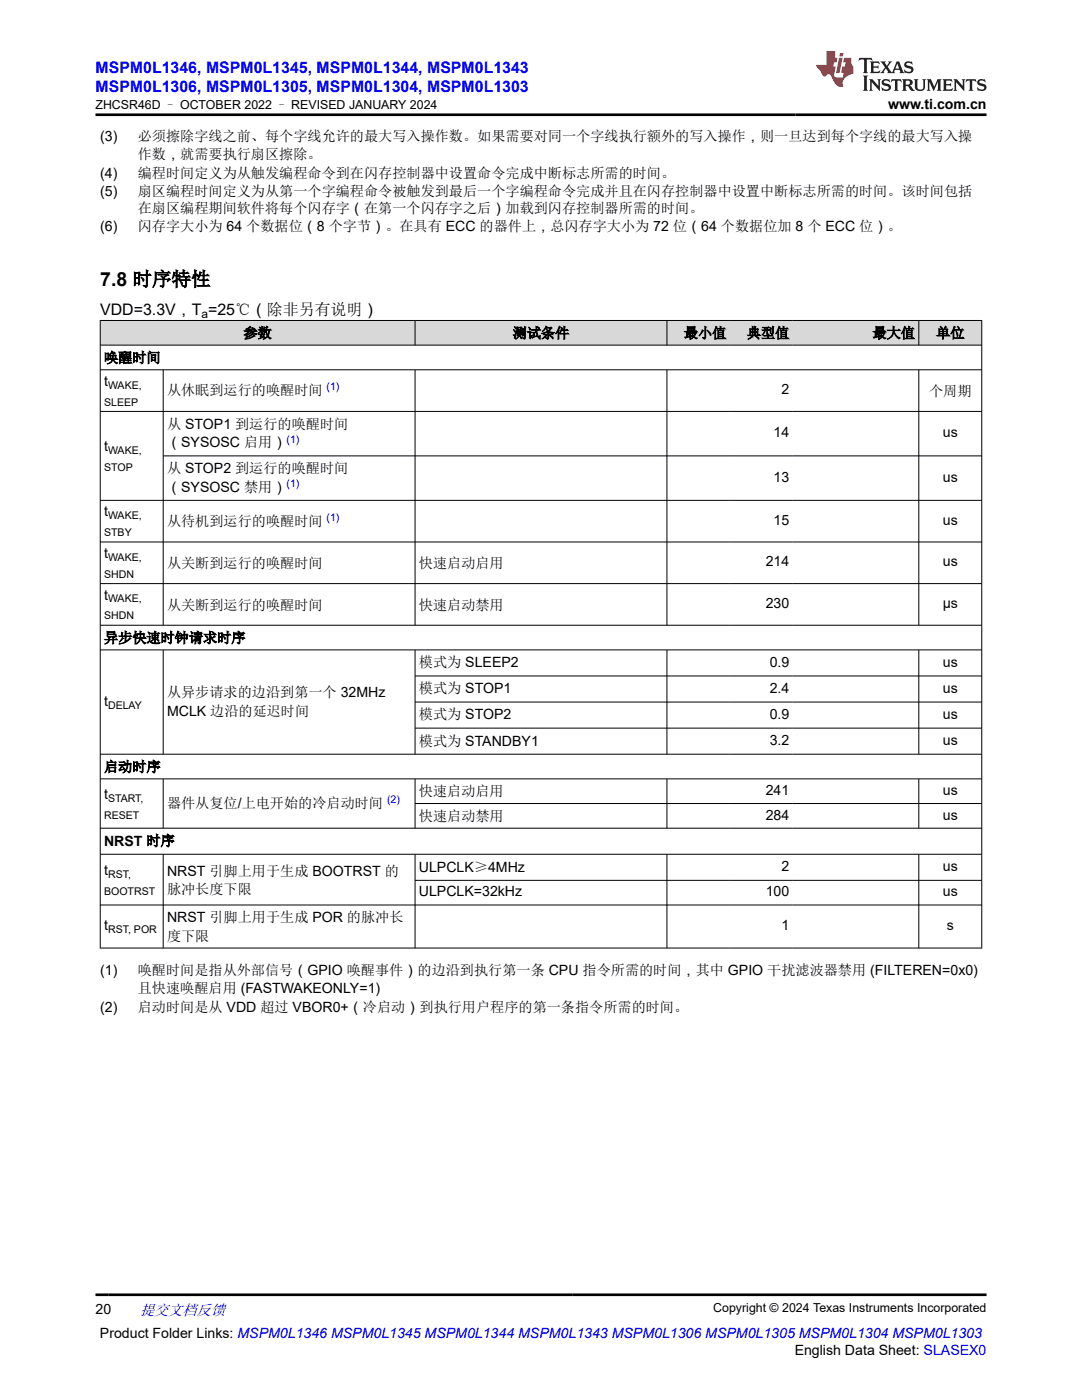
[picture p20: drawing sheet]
<svg xmlns="http://www.w3.org/2000/svg" width="216mm" height="279mm" viewBox="0 0 216 279" stroke-linecap="round" stroke-linejoin="round" font-family="sans-serif">
<defs><g id="words">
<text font-size="3.9" x="20" y="57">7.8 时序特性</text>
<g font-size="3.2" fill="#00f">
<text x="19" y="14.5">MSPM0L1346, MSPM0L1345, MSPM0L1344, MSPM0L1343</text>
<text x="19" y="18.3">MSPM0L1306, MSPM0L1305, MSPM0L1304, MSPM0L1303</text>
</g>
<text font-size="3.2" x="20" y="62.8">VDD=3.3V，T =25℃（除非另有说明）</text>
<text font-size="3" fill="#00f" x="27.9" y="262.4">提交文档反馈</text>
<g font-size="2.8">
<text x="177.2" y="21.7">www.ti.com.cn</text>
<text x="20" y="28.1">(3)</text>
<text x="27.5" y="28.1">必须擦除字线之前、每个字线允许的最大写入操作数。如果需要对同一个字线执行额外的写入操作，则一旦达到每个字线的最大写入操</text>
<text x="20" y="35.4">(4)</text>
<text x="27.5" y="31.8">作数，就需要执行扇区擦除。</text>
<text x="27.5" y="35.4">编程时间定义为从触发编程命令到在闪存控制器中设置命令完成中断标志所需的时间。</text>
<text x="20" y="39.1">(5)</text>
<text x="27.5" y="39.1">扇区编程时间定义为从第一个字编程命令被触发到最后一个字编程命令完成并且在闪存控制器中设置中断标志所需的时间。该时间包括</text>
<text x="20" y="46.2">(6)</text>
<text x="27.5" y="42.5">在扇区编程期间软件将每个闪存字（在第一个闪存字之后）加载到闪存控制器所需的时间。</text>
<text x="27.5" y="46.2">闪存字大小为 64 个数据位（8 个字节）。在具有 ECC 的器件上，总闪存字大小为 72 位（64 个数据位加 8 个 ECC 位）。</text>
<text x="48.6" y="67.4">参数</text>
<text x="102.3" y="67.4">测试条件</text>
<text x="136.5" y="67.4">最小值</text>
<text x="149" y="67.4">典型值</text>
<text x="174.1" y="67.4">最大值</text>
<text x="186.8" y="67.4">单位</text>
<text x="20.8" y="72.4">唤醒时间</text>
<text x="20.8" y="77">t</text>
<text x="33.3" y="78.8">从休眠到运行的唤醒时间</text>
<text x="155.9" y="78.7">2</text>
<text x="185.4" y="79">个周期</text>
<text x="33.3" y="85.6">从 STOP1 到运行的唤醒时间</text>
<text x="33.3" y="89.3">（SYSOSC 启用）</text>
<text x="154.4" y="87.3">14</text>
<text x="188.1" y="87.3">us</text>
<text x="20.8" y="90">t</text>
<text x="33.3" y="94.5">从 STOP2 到运行的唤醒时间</text>
<text x="33.3" y="98.1">（SYSOSC 禁用）</text>
<text x="154.4" y="96.1">13</text>
<text x="188.1" y="96.1">us</text>
<text x="20.8" y="103">t</text>
<text x="33.3" y="104.9">从待机到运行的唤醒时间</text>
<text x="154.4" y="104.7">15</text>
<text x="188.1" y="104.7">us</text>
<text x="20.8" y="111.4">t</text>
<text x="33.3" y="113.3">从关断到运行的唤醒时间</text>
<text x="83.6" y="113.3">快速启动启用</text>
<text x="152.8" y="113">214</text>
<text x="188.1" y="113">us</text>
<text x="20.8" y="119.7">t</text>
<text x="33.3" y="121.6">从关断到运行的唤醒时间</text>
<text x="83.6" y="121.6">快速启动禁用</text>
<text x="152.8" y="121.4">230</text>
<text x="188.1" y="121.4">µs</text>
<text x="20.8" y="128.3">异步快速时钟请求时序</text>
<text x="83.6" y="133.2">模式为 SLEEP2</text>
<text x="153.6" y="133">0.9</text>
<text x="188.1" y="133">us</text>
<text x="20.8" y="140.8">t</text>
<text x="33.3" y="139.1">从异步请求的边沿到第一个 32MHz</text>
<text x="33.3" y="142.8">MCLK 边沿的延迟时间</text>
<text x="83.6" y="138.4">模式为 STOP1</text>
<text x="83.6" y="143.6">模式为 STOP2</text>
<text x="153.6" y="138.2">2.4</text>
<text x="153.6" y="143.4">0.9</text>
<text x="188.1" y="138.2">us</text>
<text x="188.1" y="143.4">us</text>
<text x="83.6" y="148.8">模式为 STANDBY1</text>
<text x="153.6" y="148.6">3.2</text>
<text x="188.1" y="148.6">us</text>
<text x="20.8" y="154">启动时序</text>
<text x="20.8" y="159.4">t</text>
<text x="33.3" y="161.2">器件从复位/上电开始的冷启动时间</text>
<text x="83.6" y="158.9">快速启动启用</text>
<text x="152.8" y="158.6">241</text>
<text x="188.1" y="158.6">us</text>
<text x="83.6" y="163.8">快速启动禁用</text>
<text x="152.8" y="163.6">284</text>
<text x="188.1" y="163.6">us</text>
<text x="20.8" y="168.8">NRST 时序</text>
<text x="83.6" y="174">ULPCLK≥4MHz</text>
<text x="155.9" y="173.8">2</text>
<text x="188.1" y="173.8">us</text>
<text x="20.8" y="174.6">t</text>
<text x="33.3" y="174.7">NRST 引脚上用于生成 BOOTRST 的</text>
<text x="33.3" y="178.4">脉冲长度下限</text>
<text x="83.6" y="178.9">ULPCLK=32kHz</text>
<text x="152.8" y="178.9">100</text>
<text x="188.1" y="178.9">us</text>
<text x="20.8" y="185.6">t</text>
<text x="33.3" y="184.1">NRST 引脚上用于生成 POR 的脉冲长</text>
<text x="155.9" y="185.6">1</text>
<text x="188.9" y="185.6">s</text>
<text x="33.3" y="187.8">度下限</text>
<text x="20" y="194.6">(1)</text>
<text x="27.5" y="194.6">唤醒时间是指从外部信号（GPIO 唤醒事件）的边沿到执行第一条 CPU 指令所需的时间，其中 GPIO 干扰滤波器禁用 (FILTEREN=0x0)</text>
<text x="20" y="201.9">(2)</text>
<text x="27.5" y="198.2">且快速唤醒启用 (FASTWAKEONLY=1)</text>
<text x="27.5" y="201.9">启动时间是从 VDD 超过 VBOR0+（冷启动）到执行用户程序的第一条指令所需的时间。</text>
<text x="19" y="262.1">20</text>
<text x="19.9" y="266.9">Product Folder Links: MSPM0L1346 MSPM0L1345 MSPM0L1344 MSPM0L1343 MSPM0L1306 MSPM0L1305 MSPM0L1304 MSPM0L1303</text>
<text x="158.6" y="270.3">English Data Sheet: SLASEX0</text>
</g>
<g font-size="2.5">
<text x="19" y="21.8">ZHCSR46D – OCTOBER 2022 – REVISED JANUARY 2024</text>
<text x="142.3" y="261.8">Copyright © 2024 Texas Instruments Incorporated</text>
</g>
<text font-size="2.4" x="40.2" y="63.4">a</text>
<g font-size="2.1">
<text x="21.6" y="77.6">WAKE,</text>
<text x="20.8" y="80.9">SLEEP</text>
<text x="20.8" y="94">STOP</text>
<text x="21.6" y="90.6">WAKE,</text>
<text x="20.8" y="107">STBY</text>
<text x="21.6" y="103.6">WAKE,</text>
<text x="21.6" y="111.9">WAKE,</text>
<text x="20.8" y="115.3">SHDN</text>
<text x="20.8" y="123.6">SHDN</text>
<text x="21.6" y="120.2">WAKE,</text>
<text x="21.6" y="141.4">DELAY</text>
<text x="21.6" y="160">START,</text>
<text x="20.8" y="163.4">RESET</text>
<text x="20.8" y="178.5">BOOTRST</text>
<text x="21.6" y="175.2">RST,</text>
<text x="21.6" y="186.2">RST, POR</text>
</g>
<g font-size="2.1" fill="#00f">
<text x="65.2" y="77.9">(1)</text>
<text x="57.2" y="88.3">(1)</text>
<text x="57.2" y="97.2">(1)</text>
<text x="65.2" y="103.9">(1)</text>
<text x="77.2" y="160.3">(2)</text>
</g>
</g></defs>
<g fill="#d8d8d8">
<path d="M20 64h175.9v4.9h-175.9z" fill-rule="evenodd"/>
<path d="M20.1 64h62.7v4.8h-62.7z" fill-rule="evenodd"/>
<path d="M82.9 64h50.1v4.8h-50.1z" fill-rule="evenodd"/>
<path d="M133.1 64h12.5v4.8h-12.5z" fill-rule="evenodd"/>
<path d="M145.6 64h12.6v4.8h-12.6z" fill-rule="evenodd"/>
<path d="M158.2 64h25.1v4.8h-25.1z" fill-rule="evenodd"/>
<path d="M183.4 64h12.4v4.8h-12.4z" fill-rule="evenodd"/>
</g>
<g fill="none" stroke="#000" stroke-width=".2">
<path d="M19.9 64h176.1M19.9 68.9h176.1M19.9 73.8h176.1M20 63.9v125.4M32.6 73.8v51M82.8 63.9v5M82.8 73.8v51M133.1 63.9v5M133.1 73.8v51M183.3 63.9v5M183.3 73.8v51M195.9 63.9v125.4"/>
<path d="M19.9 82.1h176.1M32.6 91h163.4M196 99.9h-176.1M19.9 108.2h176.1M19.9 116.5h176.1M19.9 124.8h176.1M19.9 129.7h176.1M32.6 129.7v20.9M82.8 129.7v20.9M82.8 134.9h113.2M133.1 129.7v20.9M183.3 129.7v20.9"/>
<path d="M19.9 155.4h176.1M32.6 155.4v9.9M82.8 155.4v9.9M82.8 140.1h113.2M82.8 145.3h113.2M133.1 155.4v9.9M183.3 155.4v9.9M196 150.5h-176.1M19.9 165.3h176.1M19.9 170.5h176.1M32.6 170.5v18.8M82.8 170.5v18.8"/>
<path d="M82.8 160.4h113.2M82.8 175.7h113.2M133.1 170.5v18.8M183.3 170.5v18.8M19.9 189.2h176.1M196 180.6h-176.1"/>
</g>
<path d="M171.5 11.6l-.2 .5 .5-.2h.6v.1v2.2l-.2 .4h1l-.2-.4v-2.2v-.1h.5l.5 .2-.1-.5zM173.6 12.3l.2 .4v1.5l-.2 .4h1.9l.1-.6a1.08 1.08 0 0 1-1.3 .2v-.7h.6l.4 .2v-.7l-.4 .2h-.6v-.5l.2-.2a1 1 0 0 1 1 .3l-.1-.5zM175.7 12.3l.9 1.1-1 1.2h.9l-.2-.2 .5-.8 .4 .8-.2 .2h1.6l-.2-.2 .2-.5h.9l.1 .5-.1 .2h.9l-.2-.3-.8-2h-.5l-.9 2.2-.9-1.1 .9-1.1h-.8l.2 .2-.4 .6-.4-.6 .2-.2zM179 12.7l.4 1h-.7zM180.7 12.4a.65 .65 0 0 0-.2 .7 .65 .65 0 0 0 .6 .5l.6 .1 .1 .3a.79 .79 0 0 1-.7 .4 .79 .79 0 0 1-.7-.5l.1 .7 .2-.1a.93 .93 0 0 0 1.1 .1 .93 .93 0 0 0 .4-1 1.46 1.46 0 0 0-1.2-.6l-.1-.3a1.09 1.09 0 0 1 1.2 .2l-.2-.6-.1 .1-.5-.2zM172.2 15.1l.2 .4v2.2l-.2 .4h1l-.2-.4v-2.2l.2-.4zM173.4 15.8l.2 .4v1.5l-.2 .4h.8l-.3-.4 .1-1.3 1.6 1.8v-2l.2-.4h-.7l.1 .2 .1 1.1-1.2-1.3zM176.2 15.9a.65 .65 0 0 0-.2 .8 .65 .65 0 0 0 .6 .4l.6 .2 .1 .2a.79 .79 0 0 1-.7 .4 .79 .79 0 0 1-.7-.5l.1 .7 .2-.1a.93 .93 0 0 0 1.1 .1 .93 .93 0 0 0 .4-.9 1.46 1.46 0 0 0-1.2-.6l-.1-.4a1.09 1.09 0 0 1 1.2 .2l-.1-.6-.2 .1-.5-.1zM177.9 15.8l-.1 .6a.63 .63 0 0 1 .8-.3v1.6l-.3 .4h1l-.2-.4v-1.6a.66 .66 0 0 1 .8 .3l-.1-.6zM180 15.8l.2 .4v1.5l-.2 .4h1l-.2-.2-.1-.7h.5l.1 .2a.79 .79 0 0 0 1.2 .6l-1-.9a.61 .61 0 0 0 .6-.6 .61 .61 0 0 0-.5-.7zM180.8 16.1h.1a.47 .47 0 0 1 .5 .1 .47 .47 0 0 1 .1 .5l-.1 .1-.7 .1zM182.3 15.8l.2 .2a2.27 2.27 0 0 0 .4 2 1.04 1.04 0 0 0 1.7-.7v-1.3l.2-.2h-.8l.2 .4v1.1a.6 .6 0 0 1-.6 .6 .6 .6 0 0 1-.6-.6v-1.1l.3-.4zM184.9 15.8l.2 .4v1.5l-.2 .4h.8l-.3-.4v-1.4l.9 1.9 .9-1.9v1.4l-.3 .4h1l-.2-.4v-1.5l.2-.4h-.8l-.7 1.5-.6-1.5zM188.1 15.8l.2 .4v1.5l-.2 .4h1.9l.1-.6a1.09 1.09 0 0 1-1.3 .2v-.7h.6l.4 .2v-.6l-.4 .2h-.6v-.6l.2-.1a1.01 1.01 0 0 1 1 .3l-.1-.6zM190.2 15.8l.3 .4v1.5l-.3 .4h.8l-.2-.4v-1.3l1.6 1.8v-2l.2-.4h-.7l.2 .2v1.1l-1.2-1.3zM192.8 15.8l-.1 .6a.63 .63 0 0 1 .8-.3v1.6l-.3 .4h1l-.2-.4v-1.6a.66 .66 0 0 1 .8 .3l-.1-.6zM195.2 15.9a.65 .65 0 0 0-.2 .8 .65 .65 0 0 0 .6 .4l.6 .2 .2 .2a.79 .79 0 0 1-.7 .4 .79 .79 0 0 1-.7-.5l.1 .7 .2-.1a.93 .93 0 0 0 1 .1 .93 .93 0 0 0 .5-.9 1.46 1.46 0 0 0-1.3-.6v-.4a1.09 1.09 0 0 1 1.2 .2l-.2-.6-.2 .1-.5-.1z" fill="#231f20"/>
<path d="M164.9 10.2v2.8h-2l.1 .3 .8 1a.95 .95 0 0 0 1 .9 .59 .59 0 0 1 .5-.4 .59 .59 0 0 1 .5 .4l.4 .7a1.59 1.59 0 0 0 2.1 1.4 1.61 1.61 0 0 1 1-2.3l1-.3-.1-1.5a1.59 1.59 0 0 1-.3-1.7h-1.5l-.2 .9h.6l-.2 .9h-.5l-.2 1v.2l.4 .1-.1 .9h-.7a.73 .73 0 0 1-1-.7l.3-1.5h-.5l.1-.9h.5l.2-.9h-.5v-1.3zM167.4 11.5l-.6 3.1h.7l.6-3.1zM167.6 10.6l-.1 .6h.7l.1-.6z" fill="#ed1c24"/>
<path d="M19 22.9h177.8M19 258.4h177.8" fill="none" stroke="#000" stroke-width=".53"/>
<use href="#words"/>
</svg>
